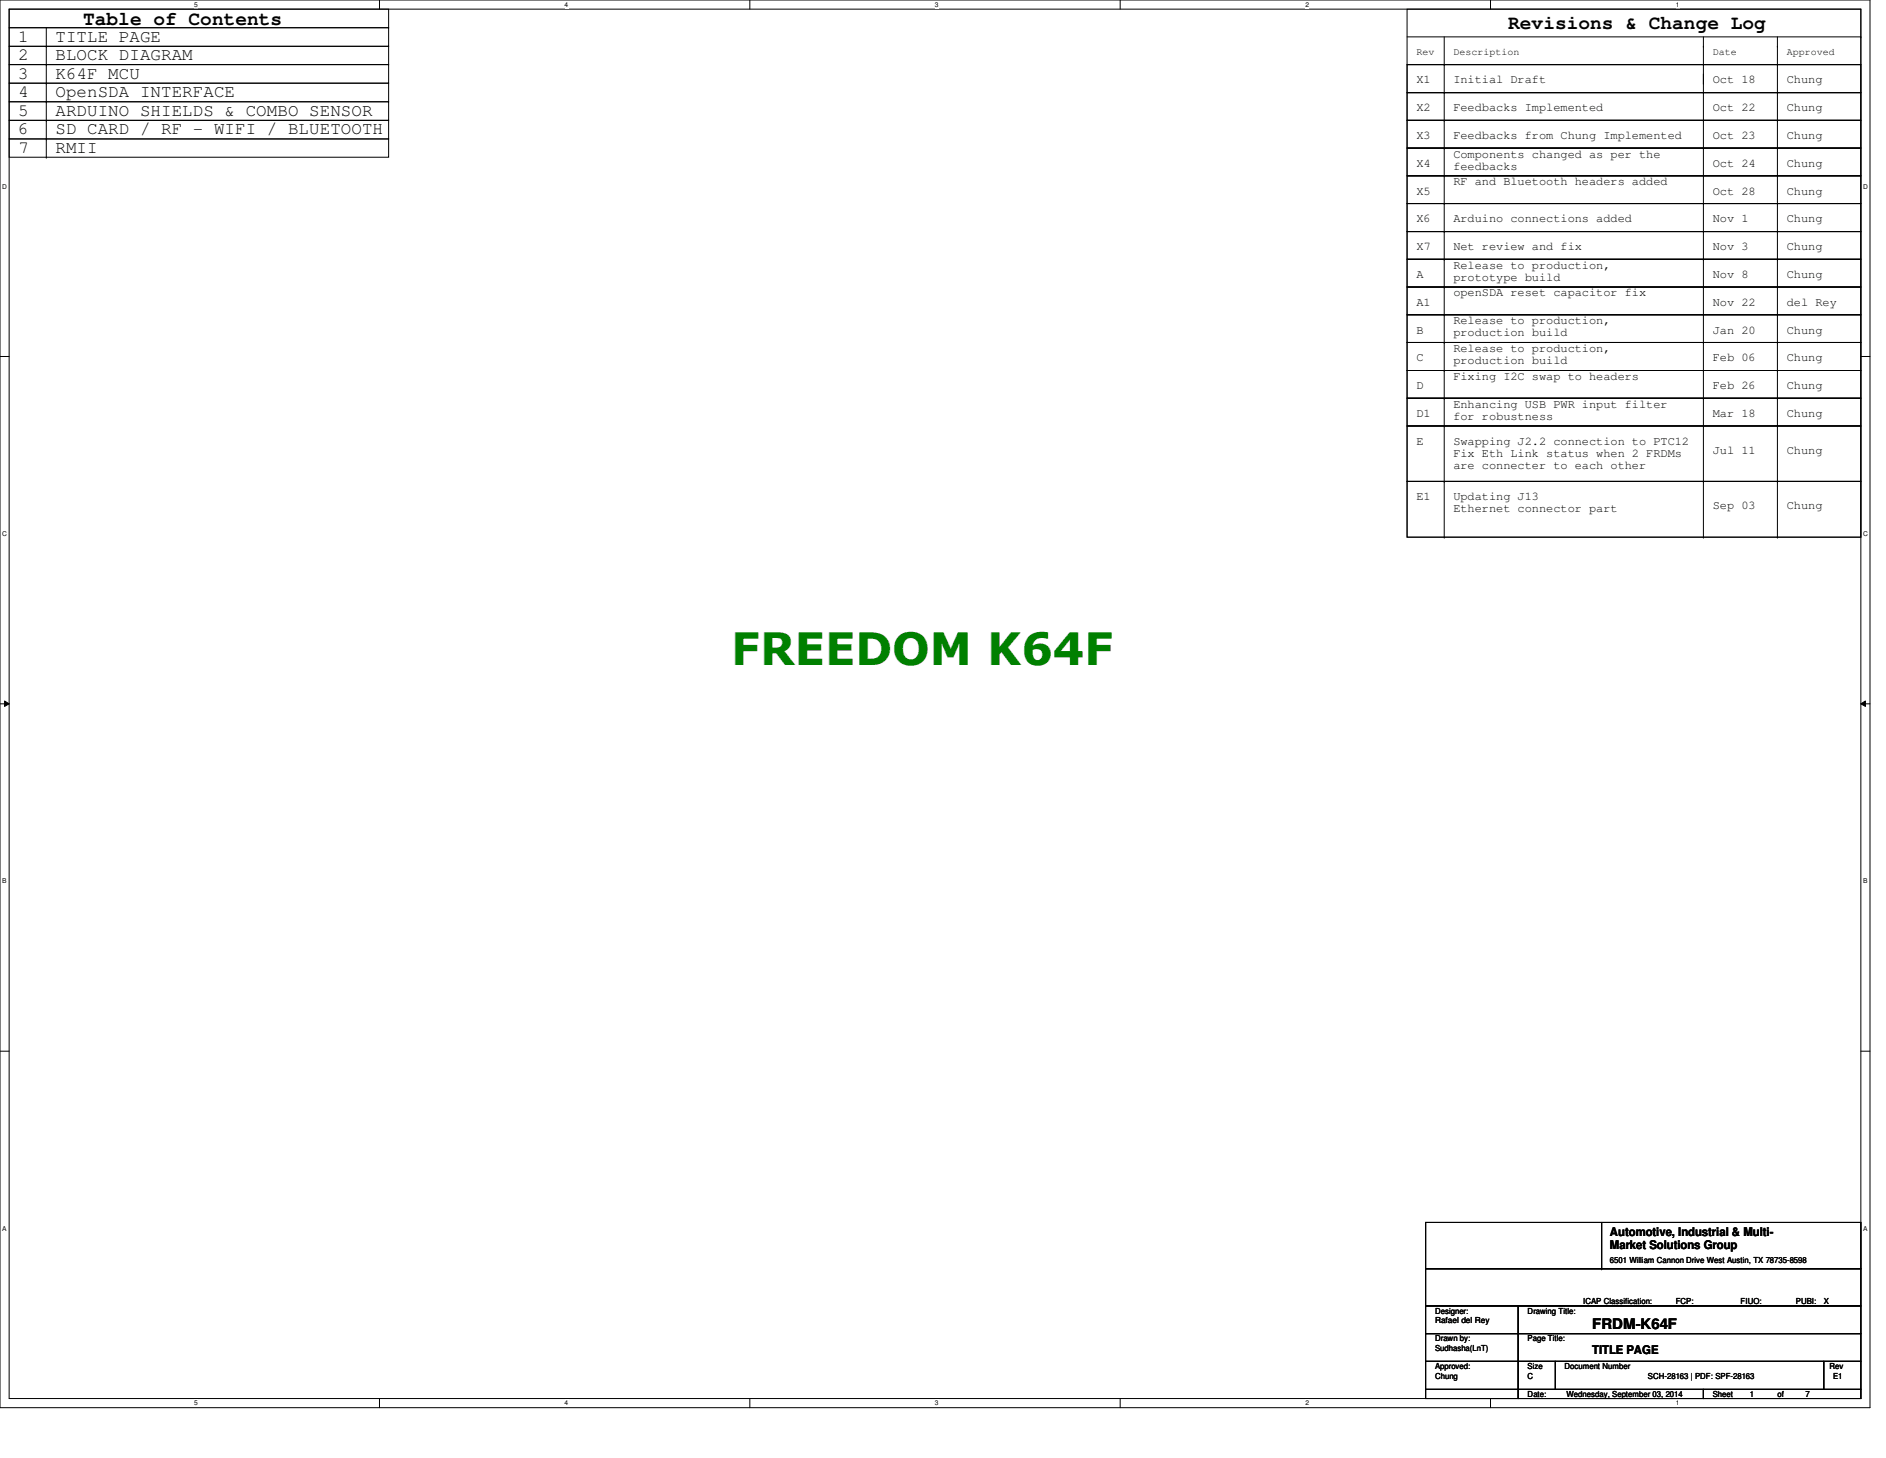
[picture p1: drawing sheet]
<svg xmlns="http://www.w3.org/2000/svg" width="279mm" height="216mm" viewBox="0 0 279 216" stroke-linecap="round" stroke-linejoin="round" font-family="sans-serif">
<defs><g id="words">
<text font-size="6.6" fill="#008000" x="108.3" y="98.4">FREEDOM K64F</text>
<g font-size="2.9">
<text x="12.3" y="3.8">Table of Contents</text>
<text x="223.4" y="4.3">Revisions &amp; Change Log</text>
</g>
<g font-size="2.6">
<text x="2.7" y="6.2">1</text>
<text x="2.7" y="8.9">2</text>
<text x="2.7" y="11.6">3</text>
<text x="8.2" y="6.2">TITLE PAGE</text>
<text x="8.2" y="11.6">K64F MCU</text>
<text x="8.2" y="8.9">BLOCK DIAGRAM</text>
<text x="2.7" y="17.1">5</text>
<text x="2.7" y="14.4">4</text>
<text x="8.2" y="17.1">ARDUINO SHIELDS &amp; COMBO SENSOR</text>
<text x="8.2" y="14.4">OpenSDA INTERFACE</text>
<text x="2.7" y="19.9">6</text>
<text x="2.7" y="22.6">7</text>
<text x="8.2" y="19.9">SD CARD / RF - WIFI / BLUETOOTH</text>
<text x="8.2" y="22.6">RMII</text>
</g>
<text font-size="2.2" x="235.9" y="196.8">FRDM-K64F</text>
<g font-size="1.8">
<text x="209.8" y="12.4">X1</text>
<text x="209.8" y="16.5">X2</text>
<text x="215.3" y="12.4">Initial Draft</text>
<text x="215.3" y="16.5">Feedbacks Implemented</text>
<text x="253.7" y="12.4">Oct 18</text>
<text x="253.7" y="16.5">Oct 22</text>
<text x="264.7" y="12.4">Chung</text>
<text x="264.7" y="16.5">Chung</text>
<text x="209.8" y="20.6">X3</text>
<text x="215.3" y="23.3">Components changed as per the</text>
<text x="215.3" y="20.6">Feedbacks from Chung Implemented</text>
<text x="253.7" y="20.6">Oct 23</text>
<text x="264.7" y="20.6">Chung</text>
<text x="209.8" y="24.7">X4</text>
<text x="209.8" y="28.8">X5</text>
<text x="215.3" y="25.1">feedbacks</text>
<text x="215.3" y="27.4">RF and Bluetooth headers added</text>
<text x="253.7" y="24.7">Oct 24</text>
<text x="253.7" y="28.8">Oct 28</text>
<text x="264.7" y="24.7">Chung</text>
<text x="264.7" y="28.8">Chung</text>
<text x="209.8" y="32.9">X6</text>
<text x="215.3" y="32.9">Arduino connections added</text>
<text x="253.7" y="32.9">Nov 1</text>
<text x="264.7" y="32.9">Chung</text>
<text x="209.8" y="37">X7</text>
<text x="209.8" y="41.1">A</text>
<text x="215.3" y="39.8">Release to production,</text>
<text x="215.3" y="41.6">prototype build</text>
<text x="215.3" y="37">Net review and fix</text>
<text x="253.7" y="41.1">Nov 8</text>
<text x="253.7" y="37">Nov 3</text>
<text x="264.7" y="37">Chung</text>
<text x="264.7" y="41.1">Chung</text>
<text x="209.8" y="45.3">A1</text>
<text x="215.3" y="43.9">openSDA reset capacitor fix</text>
<text x="253.7" y="45.3">Nov 22</text>
<text x="264.7" y="45.3">del Rey</text>
<text x="209.8" y="53.5">C</text>
<text x="209.8" y="49.4">B</text>
<text x="215.3" y="52.1">Release to production,</text>
<text x="215.3" y="53.9">production build</text>
<text x="215.3" y="48">Release to production,</text>
<text x="215.3" y="49.8">production build</text>
<text x="253.7" y="53.5">Feb 06</text>
<text x="253.7" y="49.4">Jan 20</text>
<text x="264.7" y="53.5">Chung</text>
<text x="264.7" y="49.4">Chung</text>
<text x="209.8" y="57.6">D</text>
<text x="215.3" y="56.3">Fixing I2C swap to headers</text>
<text x="253.7" y="57.6">Feb 26</text>
<text x="264.7" y="57.6">Chung</text>
<text x="209.8" y="61.7">D1</text>
<text x="209.8" y="65.8">E</text>
<text x="215.3" y="60.4">Enhancing USB PWR input filter</text>
<text x="215.3" y="62.1">for robustness</text>
<text x="215.3" y="65.8">Swapping J2.2 connection to PTC12</text>
<text x="253.7" y="61.7">Mar 18</text>
<text x="264.7" y="61.7">Chung</text>
<text x="215.3" y="67.6">Fix Eth Link status when 2 FRDMs</text>
<text x="215.3" y="69.4">are connecter to each other</text>
<text x="253.7" y="67.2">Jul 11</text>
<text x="264.7" y="67.2">Chung</text>
<text x="209.8" y="74.1">E1</text>
<text x="215.3" y="74.1">Updating J13</text>
<text x="215.3" y="75.9">Ethernet connector part</text>
<text x="253.7" y="75.4">Sep 03</text>
<text x="264.7" y="75.4">Chung</text>
<text x="238.5" y="183.1">Automotive, Industrial &amp; Multi-</text>
<text x="238.5" y="184.9">Market Solutions Group</text>
<text x="235.9" y="200.5">TITLE PAGE</text>
</g>
<g font-size="1.5">
<text x="209.8" y="8.1">Rev</text>
<text x="215.3" y="8.1">Description</text>
<text x="253.7" y="8.1">Date</text>
<text x="264.7" y="8.1">Approved</text>
</g>
<g font-size="1.2">
<text x="238.5" y="187">6501 William Cannon Drive West Austin, TX 78735-8598</text>
<text x="212.6" y="194.5">Designer:</text>
<text x="212.6" y="195.9">Rafael del Rey</text>
<text x="226.3" y="194.5">Drawing Title:</text>
<text x="234.5" y="193.2">ICAP Classification:</text>
<text x="248.2" y="193.2">FCP: ____</text>
<text x="257.9" y="193.2">FIUO:</text>
<text x="262" y="193.2">____</text>
<text x="266.1" y="193.2">PUBI:</text>
<text x="270.2" y="193.2">X</text>
<text x="212.6" y="198.6">Drawn by:</text>
<text x="212.6" y="202.7">Approved:</text>
<text x="212.6" y="200">Sudhasha(LnT)</text>
<text x="226.3" y="202.7">Size</text>
<text x="226.3" y="198.6">Page Title:</text>
<text x="231.8" y="202.7">Document Number</text>
<text x="271" y="202.7">Rev</text>
<text x="212.6" y="204.1">Chung</text>
<text x="226.3" y="206.9">Date:</text>
<text x="226.3" y="204.1">C</text>
<text x="232.1" y="206.9">Wednesday, September 03, 2014</text>
<text x="244.1" y="204.1">SCH-28163 | PDF: SPF-28163</text>
<text x="253.7" y="206.9">Sheet</text>
<text x="259.2" y="206.9">1</text>
<text x="263.3" y="206.9">of</text>
<text x="267.5" y="206.9">7</text>
<text x="271.6" y="204.1">E1</text>
</g>
<g font-size="1">
<text x="28.8" y="1">5</text>
<text x="83.7" y="1">4</text>
<text x="138.5" y="1">3</text>
<text x="193.4" y="1">2</text>
<text x="248.2" y="1">1</text>
<text x=".3" y="27.9">D</text>
<text x="276" y="27.9">D</text>
<text x=".3" y="79.4">C</text>
<text x="276" y="79.4">C</text>
<text x=".3" y="130.8">B</text>
<text x="276" y="130.8">B</text>
<text x=".3" y="182.2">A</text>
<text x="276" y="182.2">A</text>
<text x="28.8" y="208.1">5</text>
<text x="83.7" y="208.1">4</text>
<text x="138.5" y="208.1">3</text>
<text x="193.4" y="208.1">2</text>
<text x="248.2" y="208.1">1</text>
</g>
</g></defs>
<path d="M0 0h277v208.4h-277zM1.4 1.4h274.3v205.7h-274.3z" fill="none" stroke="#000" stroke-width=".15"/>
<g fill="#fff">
<path d="M28.8 .1h.5v1.1h-.5z"/>
<path d="M28.8 207.2h.5v1.1h-.5z"/>
</g>
<path d="M56.2 0v1.4M56.2 207.1v1.3" fill="none" stroke="#000" stroke-width=".15"/>
<g fill="#fff">
<path d="M83.7 .1h.5v1.1h-.5z"/>
<path d="M83.7 207.2h.5v1.1h-.5z"/>
</g>
<path d="M111.1 0v1.4M111.1 207.1v1.3" fill="none" stroke="#000" stroke-width=".15"/>
<g fill="#fff">
<path d="M138.5 .1h.6v1.1h-.6z"/>
<path d="M138.5 207.2h.6v1.1h-.6z"/>
</g>
<path d="M165.9 0v1.4M165.9 207.1v1.3" fill="none" stroke="#000" stroke-width=".15"/>
<g fill="#fff">
<path d="M193.4 .1h.5v1.1h-.5z"/>
<path d="M193.4 207.2h.5v1.1h-.5z"/>
</g>
<path d="M220.8 0v1.4M220.8 207.1v1.3" fill="none" stroke="#000" stroke-width=".15"/>
<g fill="#fff">
<path d="M248.2 .1h.6v1.1h-.6z"/>
<path d="M248.2 207.2h.6v1.1h-.6z"/>
<path d="M.3 27.1h.8v1.1h-.8z"/>
<path d="M276 27.1h.7v1.1h-.7z"/>
<path d="M.3 78.5h.8v1.1h-.8z"/>
<path d="M276 78.5h.7v1.1h-.7z"/>
</g>
<path d="M0 52.8h1.4M275.7 52.8h1.3" fill="none" stroke="#000" stroke-width=".15"/>
<g fill="#fff">
<path d="M.3 129.9h.7v1.1h-.7z"/>
<path d="M276 129.9h.6v1.1h-.6z"/>
</g>
<path d="M0 104.2h1.4M.7 103.8l.7 .4-.7 .4zM275.7 104.2l.7-.4v.8zM275.7 104.2h1.3" fill="none" stroke="#000" stroke-width=".15"/>
<path d="M.7 103.8l.7 .4-.7 .4zM275.7 104.2l.7-.4v.8z" fill="#000"/>
<g fill="#fff">
<path d="M.3 181.4h.7v1.1h-.7z"/>
<path d="M276 181.4h.6v1.1h-.6z"/>
</g>
<g fill="none" stroke="#000" stroke-width=".15">
<path d="M1.4 1.4h56.2v2.7h-56.2zM1.4 4.1h56.2v2.8h-56.2zM1.4 6.9h56.2v2.7h-56.2zM1.4 9.6h56.2v2.7h-56.2zM1.4 15.1h56.2v2.7h-56.2zM1.4 12.3h56.2v2.8h-56.2zM1.4 17.8h56.2v2.8h-56.2zM6.9 6.9h.1M6.9 9.6h.1M6.9 12.3h.1M6.9 17.8h.1M6.9 15.1h.1"/>
<path d="M6.9 4.1v19.2M208.4 1.4h67.3v8.2h-67.3zM208.4 9.6h67.3v4.1h-67.3zM208.4 13.7h67.3v4.1h-67.3zM208.4 17.8h67.3v4.1h-67.3zM208.4 5.5h67.3M214 9.6h.1M214 13.7h.1M214 17.8h.1M214 5.5v74M252.3 6.9h.1M252.3 9.6h.1"/>
<path d="M252.3 12.3h.1M252.3 13.7h.1M252.3 17.8h.1M252.3 5.5v74M263.3 6.9h.1M263.3 9.6h.1M263.3 13.7h.1M263.3 17.8h.1M263.3 5.5v74M275.7 5.5h.1M1.4 20.6h56.2v2.7h-56.2zM6.9 20.6h.1"/>
<path d="M6.9 23.3h.1M208.4 21.9h67.3v4.1h-67.3zM208.4 26h67.3v4.1h-67.3zM208.4 30.1h67.3v4.2h-67.3zM208.4 34.3h67.3v4.1h-67.3zM208.4 38.4h67.3v4.1h-67.3zM214 21.9h.1M214 26h.1M214 30.1h.1M214 34.3h.1M214 38.4h.1M252.3 21.9h.1"/>
<path d="M252.3 26h.1M252.3 30.1h.1M252.3 34.3h.1M252.3 38.4h.1M263.3 21.9h.1M263.3 26h.1M263.3 30.1h.1M263.3 34.3h.1M263.3 38.4h.1M208.4 42.5h67.3v4.1h-67.3zM208.4 46.6h67.3v4.1h-67.3zM208.4 50.7h67.3v4.2h-67.3z"/>
<path d="M208.4 54.9h67.3v4.1h-67.3zM208.4 59h67.3v4.1h-67.3zM214 42.5h.1M214 46.6h.1M214 50.7h.1M214 54.9h.1M214 59h.1M252.3 42.5h.1M252.3 46.6h.1M252.3 50.7h.1M252.3 54.9h.1M252.3 59h.1"/>
<path d="M263.3 42.5h.1M263.3 46.6h.1M263.3 50.7h.1M263.3 54.9h.1M263.3 59h.1M208.4 63.1h67.3v8.2h-67.3zM208.4 71.3h67.3v8.2h-67.3zM214 63.1h.1M214 71.3h.1M214 79.5h.1M252.3 63.1h.1M252.3 71.3h.1"/>
<path d="M252.3 79.5h.1M263.3 63.1h.1M263.3 71.3h.1M263.3 79.5h.1M0 155.7h1.4M275.7 155.7h1.3M211.2 193.4h13.7v4.1h-13.7zM211.2 197.5h13.7v4.1h-13.7zM211.2 187.9h64.5v5.5h-64.5zM211.2 181h64.5v6.9h-64.5zM224.9 193.4h50.8v4.1h-50.8zM224.9 197.5h50.8v4.1h-50.8z"/>
<path d="M237.3 187.9h.1M237.3 181v6.9M211.2 201.6h13.7v4.1h-13.7zM211.2 205.7h13.7v1.4h-13.7zM224.9 201.6h5.5v4.1h-5.5zM224.9 205.7h27.4v1.4h-27.4zM230.4 201.6h39.8v4.1h-39.8zM252.3 205.7h23.4v1.4h-23.4zM270.2 201.6h5.5v4.1h-5.5z"/>
</g>
<use href="#words"/>
</svg>
